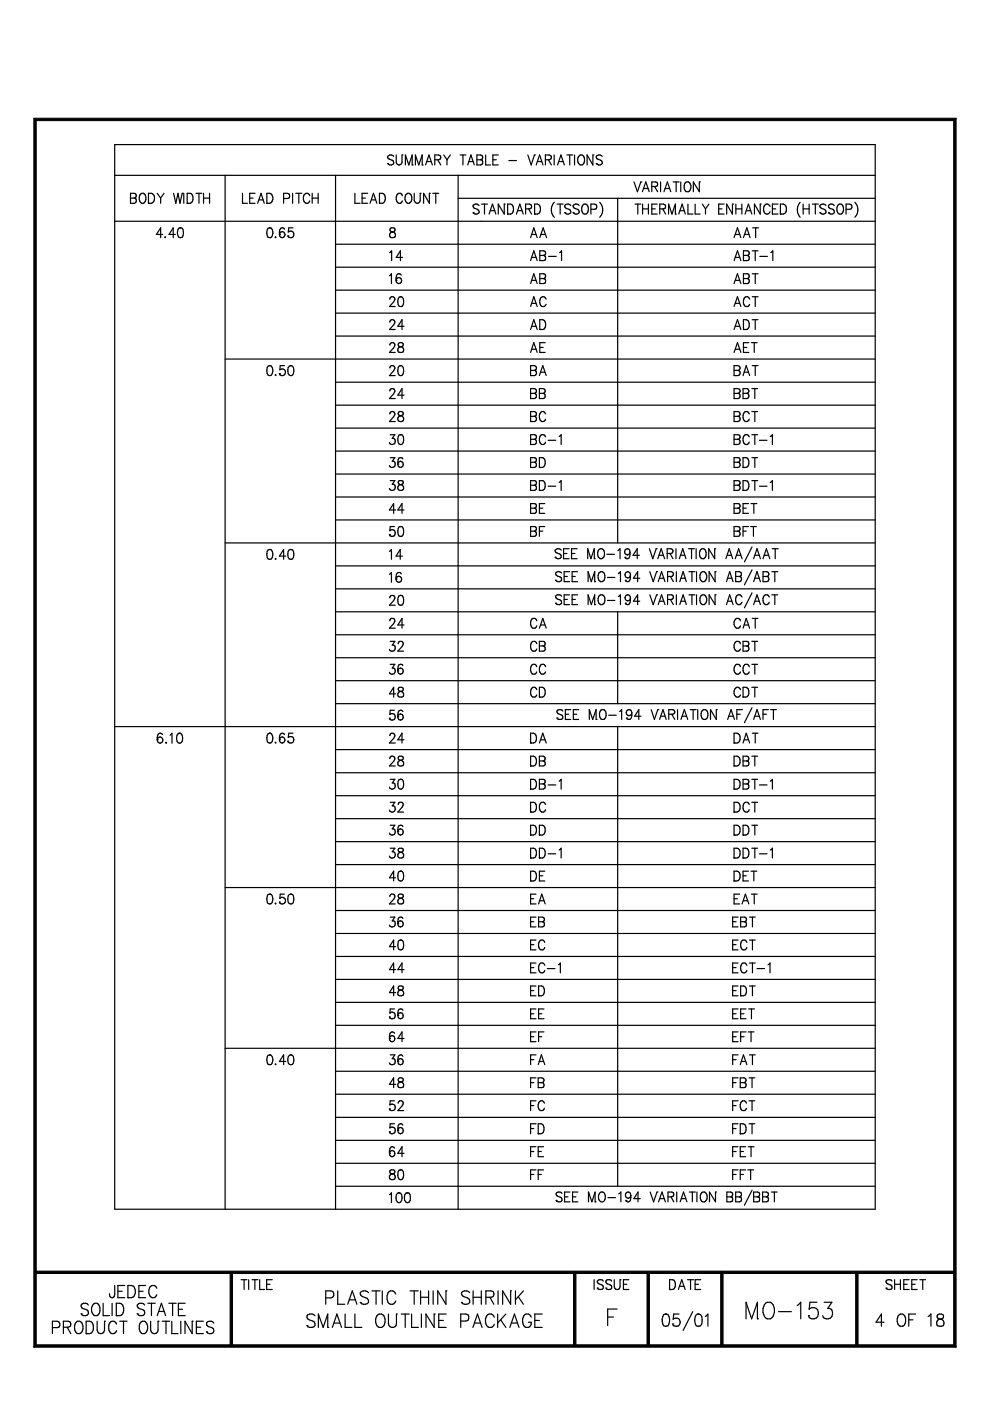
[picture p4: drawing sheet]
<svg xmlns="http://www.w3.org/2000/svg" width="210mm" height="297mm" viewBox="0 0 210 297" stroke-linecap="round" stroke-linejoin="round" font-family="sans-serif">
<g fill="none" stroke="#000" stroke-width=".25">
<path d="M24.3 37.2h161.3M24.3 30.7h161.3v225.7h-161.3zM47.7 37.2v219.2M71.1 37.2v219.2M82.2 34.7h.1M83.5 33.2a.7 .7 0 0 0-.7-.4 .7 .7 0 0 0-.6 .6l.1 .2 .8 .4a.52 .52 0 0 1 .2 .8 .8 .8 0 0 1-1.1-.1M84 32.9v1.5a.61 .61 0 0 0 .6 .6 .61 .61 0 0 0 .6-.6v-1.5M85.2 32.9h.1M86 35v-2.1l.7 2.1 .7-2.1v2.1M87.4 35h.1M88.1 35v-2.1l.7 2.1 .7-2.1v2.1M89.5 35h.1"/>
<path d="M90.2 35l.8-2.1 .7 2.1M90.5 34.3h.9M92.2 33.9l1.1-.2 .2-.2-.1-.4-.4-.2h-.8v2.1M92.8 33.9l.7 1.1M94.1 32.9l.7 1M94.8 33.9v1.1M95.5 32.9l-.7 1M97.1 37.2v219.2M97.6 32.9h1.2M98.1 32.9v2.1M99.2 35l.6-2.1 .8 2.1M99.4 34.3h.9"/>
<path d="M101.1 32.9h.8l.4 .2v.6l-.4 .2 .3 .1 .1 .3a.56 .56 0 0 1-.4 .7h-.8zM101.1 33.9h.8M103 32.9v2.1h1M104.5 33.9h.7M105.6 32.9h-1.1v2.1h1.1M107.9 34h1.6M111.9 32.9l.7 2.1 .7-2.1M113.3 32.9h.1M113.7 35l.7-2.1 .7 2.1M113.9 34.3h.9M115.6 33.9h.8a.51 .51 0 0 0 .4-.8l-.4-.2h-.8v2.1M116.3 33.9l.6 1.1"/>
<path d="M117.5 32.9v2.1M118.2 35l.7-2.1 .8 2.1M118.5 34.3h.9M120.2 32.9h1.2M120.8 32.9v2.1M121.8 32.9v2.1M122.9 33a.7 .7 0 0 1 .7 0 .7 .7 0 0 1 .3 .7v.5a.73 .73 0 0 1-.7 .8 .73 .73 0 0 1-.7-.8 1.18 1.18 0 0 1 .4-1.2zM125.7 32.9h.1M125.7 32.9v2.1l-1.2-2.1v2.1M126.4 34.7h.1M127.7 33.2a.7 .7 0 0 0-.7-.4 .7 .7 0 0 0-.6 .6l.2 .3 .9 .3a.51 .51 0 0 1 .2 .6 .51 .51 0 0 1-.5 .4h-.3l-.5-.3M134.4 38.6l.7 2 .8-2"/>
<path d="M135.9 38.6h.1M136.5 40h.9M138.2 39.5h.8a.49 .49 0 0 0 .4-.4 .49 .49 0 0 0-.4-.5h-.8v2M138.8 39.5l.6 1.1M140.1 38.6v2M141 40h.9M142.7 38.6h1.3M143.4 38.6v2M144.3 38.6v2M145.4 38.7a.98 .98 0 0 1 1.1 .5 .98 .98 0 0 1-.2 1.2 .68 .68 0 0 1-.8 .2 .68 .68 0 0 1-.4-.8v-.8zM148.3 38.6h.1M148.3 38.6v2l-1.3-2v2"/>
<path d="M24.3 46.9h161.3M27.7 41h.8l.3 .2v.6l-.3 .2 .2 .1 .2 .3a.56 .56 0 0 1-.4 .7h-.8zM27.7 42h.8M29.9 41.1l.1-.1a1.09 1.09 0 0 1 .8 1.8l-.4 .3a1.03 1.03 0 0 1-.8-1.6zM31.5 43.1h.1M31.5 41a1.08 1.08 0 0 1 1.3 1 1.08 1.08 0 0 1-1.3 1.1zM33.3 41l.8 1M34.1 42v1.1M34.5 49.7h-1.3l.9-1.4v2.1M34.8 41l-.7 1M35 50.2l-.1 .1h.2M36.8 41l.5 2.1 .4-2.1 .5 2.1 .4-2.1"/>
<path d="M37.2 49.7h-1.4l.9-1.4v2.1M37.9 48.4a.61 .61 0 0 1 .9 .3 2.03 2.03 0 0 1-.2 1.6 .59 .59 0 0 1-.9-.3 1.66 1.66 0 0 1 .2-1.6zM38.2 48.3h.1M38.6 41h.1M39 41v2.1M39.7 43.1h.1M39.7 41a1.12 1.12 0 0 1 1.2 .6 1.12 1.12 0 0 1-.3 1.4l-.9 .1zM41.6 41h1.2M42.2 41v2.1M43.2 42h1.2M43.2 41v2.1M44.4 41v2.1"/>
<path d="M51.4 41v2.1h1.1M52.9 42h.8M54.1 41h-1.2v2.1h1.2M54.6 43.1l.8-2.1 .6 2.1M54.9 42.4h.9M56.6 43.1h.1M56.6 41a1.08 1.08 0 0 1 1.3 1 1.08 1.08 0 0 1-1.3 1.1zM56.8 48.4a.59 .59 0 0 1 .9 .3 1.07 1.07 0 0 1-.6 1.7 .93 .93 0 0 1-.5-1.2zM57.1 48.3h.1M58.4 50.2v.1h.1M59.2 49.7h.1M60.1 42.1h.8a.55 .55 0 0 0 .5-.6 .55 .55 0 0 0-.5-.5h-.8v2.1"/>
<path d="M60.3 48.6a.5 .5 0 0 0-.8-.2l-.2 .3-.1 1M61 50h.1M62 41v2.1M62.1 48.3h-.9l-.1 .9a.69 .69 0 0 1 1 0 .69 .69 0 0 1-.1 1 .69 .69 0 0 1-1-.2M62.7 41h1.3M63.4 41v2.1M65.7 41.5a.69 .69 0 0 0-.8-.5 .69 .69 0 0 0-.6 .8 .97 .97 0 0 0 .9 1.3l.5-.5M66.2 42h1.3M66.2 41v2.1M67.5 41v2.1M71.1 56.6h114.5M71.1 51.8h114.5"/>
<path d="M75.2 41v2.1h1.1M76.8 42h.7M78 41h-1.2v2.1h1.2M78.5 43.1l.7-2.1 .7 2.1M78.8 42.4h.9M80.5 43.1h.1M80.5 41a1.07 1.07 0 0 1 1.2 1 1.07 1.07 0 0 1-1.2 1.1zM82.6 58.5l.4-.5v2.1M82.6 53.6l.4-.4v2.1M82.8 48.4a.47 .47 0 0 0 .2 .7 .73 .73 0 0 1 .7 .4 .73 .73 0 0 1 0 .8 .72 .72 0 0 1-1.1-.3 .77 .77 0 0 1 .9-.9 .47 .47 0 0 0 .2-.7zM84 59.4h.1M85.1 58.3a.55 .55 0 0 0-.8-.2l-.2 .4-.1 .9"/>
<path d="M85.3 41.5a.63 .63 0 0 0-1-.4 1.34 1.34 0 0 0 .2 2 .69 .69 0 0 0 .8-.5M85.4 54.6h-1.4l.9-1.4v2.1M86 41.3a.7 .7 0 0 1 .9-.3 .7 .7 0 0 1 .4 .8 .97 .97 0 0 1-.9 1.3l-.1-.1a1.36 1.36 0 0 1-.3-1.7zM87.8 41v1.5a.64 .64 0 0 0 .7 .6 .64 .64 0 0 0 .6-.6v-1.5M89.1 41h.1M91 41h.1M91 41v2.1l-1.2-2.1v2.1M91.8 41h1.2M92.4 41v2.1M97.1 42h88.5M100.3 45.1h.1M101.6 43.6a.7 .7 0 0 0-.7-.4 .7 .7 0 0 0-.6 .6l.2 .3 .7 .3 .4 .4a.69 .69 0 0 1-.5 .6 .69 .69 0 0 1-.8-.3"/>
<path d="M102.1 43.3h1.3M102.7 43.3v2.1M103.7 45.4l.7-2.1 .7 2.1M103.9 44.7h1M106.9 43.3h.1M106.9 43.3v2.1l-1.3-2.1v2.1M107.6 45.4h.1M107.6 43.3a1.12 1.12 0 0 1 1.3 .6 1.12 1.12 0 0 1-.4 1.4l-.9 .1zM109.5 45.4l.7-2.1 .7 2.1M109.7 44.7h.9M111.4 44.3l1.1-.1 .2-.3-.1-.4-.4-.2h-.8v2.1M112.1 44.3l.6 1.1"/>
<path d="M112.5 50.4l.7-2.1 .7 2.1M112.5 55.3l.7-2.1 .7 2.1M112.8 49.7h.8M112.8 54.6h.8M112.8 59.4h.8M113.3 45.4h.1M113.3 43.3a1.07 1.07 0 0 1 1.3 1 1.07 1.07 0 0 1-1.3 1.1zM114.4 58h.9l.3 .3v.6l-.3 .2h.2l.2 .3-.2 .6-1.1 .1zM114.4 53.2h.9l.2 .1 .2 .3a.46 .46 0 0 1-.4 .6 .56 .56 0 0 1 .4 .5 .56 .56 0 0 1-.4 .6h-.9zM114.4 54.2h.9M114.4 59.1h.9M114.4 50.4l.8-2.1 .7 2.1"/>
<path d="M114.7 49.7h.9M116.3 54.4h1.6M117.5 42.9a2.28 2.28 0 0 0 0 3.2M118.1 43.3h1.3M118.6 53.6l.5-.4v2.1M118.8 43.3v2.1M119.7 45.1h.1M121 43.6a.7 .7 0 0 0-.7-.4 .7 .7 0 0 0-.6 .6l.2 .3 .7 .3a.52 .52 0 0 1 .2 .9 .8 .8 0 0 1-1.1-.2M121.5 45.1h.1M122.8 43.6a.7 .7 0 0 0-.7-.4 .7 .7 0 0 0-.6 .6l.4 .4 .5 .2a.52 .52 0 0 1 .2 .9 .8 .8 0 0 1-1.1-.2M123.5 43.6l.3-.3a1 1 0 0 1 1 .5 1 1 0 0 1-.1 1.1 .63 .63 0 0 1-1 .4l-.4-.7zM125.3 44.4h.8l.2-.1 .2-.3a.56 .56 0 0 0-.4-.7h-.8v2.1"/>
<path d="M127.1 42.9a2.28 2.28 0 0 1 0 3.2M131 42v73.1M134.6 43.3h1.3M135.2 43.3v2.1M136.2 40.6l.7-2 .7 2M136.2 43.3v2.1M136.2 44.3h1.3M137.5 43.3v2.1M138.2 44.3h.7M139.3 43.3h-1.1v2.1h1.1M139.9 44.3l1-.1 .2-.3-.1-.4-.3-.2h-.8v2.1M140.5 44.3l.6 1.1"/>
<path d="M140.8 40.6l.7-2 .7 2M141.8 45.4v-2.1l.7 2.1 .7-2.1v2.1M143.2 45.4h.1M143.9 45.4l.7-2.1 .7 2.1M144.2 44.7h.9M145.9 43.3v2.1h1M147.4 43.3v2.1h1M148.9 43.3l.7 1M149.6 44.3v1.1M150.3 43.3l-.7 1M152.4 44.3h.7M153.5 43.3h-1.1v2.1h1.1"/>
<path d="M155.3 43.3h.1M155.3 43.3v2.1l-1.2-2.1v2.1M155.6 55.3l.8-2.1 .7 2.1M155.6 50.4l.8-2.1 .7 2.1M155.9 49.7h.9M155.9 54.6h.9M155.9 59.4h.9M156 43.3v2.1M156 44.3h1.3M157.3 43.3v2.1M157.6 58h.8l.4 .3v.6l-.4 .2h.3l.2 .3-.2 .6-1.1 .1zM157.6 53.2h.8l.3 .1 .2 .3a.46 .46 0 0 1-.5 .6 .56 .56 0 0 1 .5 .5 .56 .56 0 0 1-.5 .6h-.8z"/>
<path d="M157.6 54.2h.8M157.6 59.1h.8M157.6 50.4l.7-2.1 .7 2.1M157.9 49.7h.9M158 45.4l.7-2.1 .7 2.1M158.3 44.7h.9M159.5 58h1.2M159.5 53.2h1.2M159.6 48.3h1.2M160.1 53.2v2.1M160.1 58v2.1M160.2 48.3v2.1"/>
<path d="M161.1 54.4h1.6M161.2 43.3h.1M161.2 43.3v2.1l-1.2-2.1v2.1M163.3 43.8a.69 .69 0 0 0-.9-.5 .69 .69 0 0 0-.5 .8 .93 .93 0 0 0 .9 1.3l.5-.5M163.4 53.6l.5-.4v2.1M163.8 44.3h.7M165 43.3h-1.2v2.1h1.2M165.5 45.4h.1M165.5 43.3a1.08 1.08 0 0 1 1.3 1 1.08 1.08 0 0 1-1.3 1.1zM169.7 42.9a2.4 2.4 0 0 0 0 3.2M170.3 44.3h1.3M170.3 43.3v2.1"/>
<path d="M171.6 43.3v2.1M172.2 43.3h1.3M172.9 43.3v2.1M173.8 45.1h.1M175.1 43.6a.7 .7 0 0 0-.7-.4 .7 .7 0 0 0-.6 .6l.4 .4 .5 .2a.52 .52 0 0 1 .2 .9 .8 .8 0 0 1-1.1-.2M175.7 45.1h.1M176.9 43.6a.66 .66 0 0 0-.7-.4 .66 .66 0 0 0-.5 .6l.3 .4 .7 .3a.5 .5 0 0 1 0 .8 .74 .74 0 0 1-1-.2M177.6 43.6l.3-.3a1 1 0 0 1 1 .5 1 1 0 0 1-.1 1.1 .63 .63 0 0 1-1 .4l-.4-.7zM179.4 44.4h.8l.2-.1 .2-.3a.56 .56 0 0 0-.4-.7h-.8v2.1M181.3 42.9a2.28 2.28 0 0 1 0 3.2M47.7 76.1h137.9M56.8 77.6l.5-.1a1.28 1.28 0 0 1 0 2.1h-.2a1.19 1.19 0 0 1-.4-1.7z"/>
<path d="M57.1 77.5h.1M58.4 79.4v.2l.1-.1M59.2 79.2h.1M60.3 77.5h-.9l-.1 .9a.69 .69 0 0 1 1.1 0 .69 .69 0 0 1-.2 1 .69 .69 0 0 1-1-.2M61.3 77.6l.4-.1a1.19 1.19 0 0 1 .5 1.7l-.2 .3-.4 .1a1.39 1.39 0 0 1-.3-2zM61.6 77.5h.1M71.1 71.3h114.5M71.1 66.4h114.5M71.1 61.5h114.5M82.7 63.4l.3-.5h.3l.3 .2a.72 .72 0 0 1-.1 .9l-.9 1h1.2M82.7 68.3l.3-.5h.3l.3 .2a.72 .72 0 0 1-.1 .9l-.9 1h1.2M82.7 73.2l.3-.5h.3l.3 .2a.72 .72 0 0 1-.1 .9l-.9 .9h1.2"/>
<path d="M82.7 78l.3-.5h.3l.3 .2a.72 .72 0 0 1-.1 .9l-.9 1h1.2M84.5 72.8a.44 .44 0 0 0 .2 .7 .73 .73 0 0 1 .8 .3 .73 .73 0 0 1-.1 .8l-.6 .1-.4-.1a.75 .75 0 0 1 .1-.8 .75 .75 0 0 1 .7-.3 .44 .44 0 0 0 .2-.7l-.2-.1zM84.6 63l.5-.1a1.48 1.48 0 0 1 .2 2 .59 .59 0 0 1-.9-.3 1.9 1.9 0 0 1 .2-1.6zM84.6 77.6l.5-.1a1.34 1.34 0 0 1 0 2.1h-.2a1.5 1.5 0 0 1-.3-2zM84.9 77.5h.1M84.9 62.9h.1M85.7 69.2h-1.4l.9-1.4v2.1M112.5 77.5h.8l.3 .2v.6l-.3 .2 .3 .1 .1 .3a.56 .56 0 0 1-.4 .7h-.8zM112.5 78.5h.8M112.5 74.7l.7-2 .7 2M112.5 65l.7-2.1 .7 2.1M112.5 69.9l.7-2.1 .7 2.1"/>
<path d="M112.5 60.1l.7-2.1 .7 2.1M112.8 69.2h.8M112.8 74h.8M112.8 64.3h.8M114.4 79.6l.7-2.1 .7 2.1M114.4 69.9h.1M114.4 67.8a1.1 1.1 0 0 1 1.3 .7 1.1 1.1 0 0 1-.6 1.4h-.7zM114.4 73.7h.8M114.6 78.9h.9M115.6 72.7h-1.2v2h1.2M115.8 63.4a.69 .69 0 0 0-.8-.5 .69 .69 0 0 0-.6 .8v.5a.7 .7 0 0 0 .6 .8 .7 .7 0 0 0 .8-.5M155.6 77.5h.8l.4 .2v.6l-.4 .2 .3 .1 .2 .3a.55 .55 0 0 1-.5 .7h-.8z"/>
<path d="M155.6 78.5h.8M155.6 74.7l.8-2 .7 2M155.6 69.9l.8-2.1 .7 2.1M155.6 60.1l.8-2.1 .7 2.1M155.6 65l.8-2.1 .7 2.1M155.9 69.2h.9M155.9 74h.9M155.9 64.3h.9M157.5 79.6l.7-2.1 .7 2.1M157.6 69.9h.1M157.6 67.8a1.09 1.09 0 0 1 1.2 .8 1.09 1.09 0 0 1-.6 1.3h-.6zM157.6 73.7h.7"/>
<path d="M157.8 78.9h.9M158.8 72.7h-1.2v2h1.2M158.9 63.4a.63 .63 0 0 0-.9-.4 1.28 1.28 0 0 0 .1 2l.6-.1 .2-.4M159.3 72.7h1.2M159.5 77.5h1.2M159.5 67.8h1.2M159.5 62.9h1.2M159.9 72.7v2M160.1 62.9v2.1M160.1 67.8v2.1M160.1 77.5v2.1M71.1 95.6h114.5"/>
<path d="M71.1 90.8h114.5M71.1 85.9h114.5M71.1 81h114.5M82.7 82.9l.3-.5h.3l.3 .2a.72 .72 0 0 1-.1 .9l-.9 1h1.2M82.7 87.8l.3-.5h.3l.3 .2a.71 .71 0 0 1-.1 .9l-.9 1h1.2M82.7 92.2h1l-.5 .7a.65 .65 0 0 1 .5 1 .65 .65 0 0 1-1.1-.1M82.7 97h1l-.5 .8a.65 .65 0 0 1 .5 1 .65 .65 0 0 1-1.1-.1M84.3 98.4h.1M84.5 87.4a.44 .44 0 0 0 .2 .7l.6 .2a.61 .61 0 0 1 .3 .6 .61 .61 0 0 1-.4 .5h-.4a.61 .61 0 0 1-.5-.5 .61 .61 0 0 1 .3-.6l.6-.2a.44 .44 0 0 0 .2-.7l-.2-.1zM84.6 92.3a.59 .59 0 0 1 .9 .2 1.49 1.49 0 0 1-.4 1.7h-.2a1.48 1.48 0 0 1-.3-1.9zM84.9 92.2h.1M85.4 97.3a.53 .53 0 0 0-.8-.2l-.2 .3-.1 1"/>
<path d="M85.7 83.8h-1.4l.9-1.4v2.1M112.5 82.4h.8l.3 .2v.6l-.3 .2a.56 .56 0 0 1 .5 .6 .56 .56 0 0 1-.5 .5h-.8zM112.5 87.3h.8a.52 .52 0 0 1 .4 .5 .52 .52 0 0 1-.4 .5 .56 .56 0 0 1 .5 .5 .56 .56 0 0 1-.5 .6h-.8zM112.5 92.2h.8a.49 .49 0 0 1 .4 .5 .49 .49 0 0 1-.4 .4 .56 .56 0 0 1 .5 .6 .56 .56 0 0 1-.5 .5h-.8zM112.5 97h.8a.49 .49 0 0 1 .4 .5 .49 .49 0 0 1-.4 .5 .56 .56 0 0 1 .5 .6 .56 .56 0 0 1-.5 .5h-.8zM112.5 93.1h.8M112.5 98h.8M112.5 88.3h.8M112.5 83.4h.8M114.4 99.1h.1M114.4 82.4h.8l.3 .2v.6l-.3 .2a.56 .56 0 0 1 .4 .6 .56 .56 0 0 1-.4 .5h-.8zM114.4 97a1.1 1.1 0 0 1 1.2 .7 1.1 1.1 0 0 1-.3 1.3l-.9 .1z"/>
<path d="M114.4 83.4h.8M115.7 87.8a.63 .63 0 0 0-1-.4 1.34 1.34 0 0 0 .2 2 .69 .69 0 0 0 .8-.5M115.7 92.6a.67 .67 0 0 0-.8-.4 .67 .67 0 0 0-.5 .7v.5a.67 .67 0 0 0 .5 .8 .67 .67 0 0 0 .8-.5M116.2 93.4h1.6M118.6 92.5l.4-.3v2M155.6 82.4h.8l.4 .2v.6l-.4 .2a.55 .55 0 0 1 .5 .6 .55 .55 0 0 1-.5 .5h-.8zM155.6 87.3h.8l.4 .2 .1 .4-.2 .3-.3 .1a.55 .55 0 0 1 .5 .5 .55 .55 0 0 1-.5 .6h-.8zM155.6 92.2h.8l.4 .1 .1 .5-.2 .3h-.3a.55 .55 0 0 1 .5 .6 .55 .55 0 0 1-.5 .5h-.8zM155.6 97h.8l.4 .2 .1 .4-.2 .3-.3 .1a.55 .55 0 0 1 .5 .6 .55 .55 0 0 1-.5 .5h-.8zM155.6 93.1h.8M155.6 98h.8M155.6 88.3h.8"/>
<path d="M155.6 83.4h.8M157.5 99.1h.1M157.5 82.4h.8l.4 .2v.6l-.4 .2a.56 .56 0 0 1 .5 .6 .56 .56 0 0 1-.5 .5h-.8zM157.5 97a1.1 1.1 0 0 1 1.3 .7 1.1 1.1 0 0 1-.4 1.3l-.9 .1zM157.5 83.4h.8M158.9 87.8a.63 .63 0 0 0-1-.4 1.34 1.34 0 0 0 .2 2 .69 .69 0 0 0 .8-.5M158.9 92.6a.67 .67 0 0 0-.8-.4 .67 .67 0 0 0-.6 .7v.5a.67 .67 0 0 0 .6 .8 .67 .67 0 0 0 .8-.5M159.4 97h1.2M159.4 82.4h1.2M159.4 87.3h1.2M159.4 92.2h1.2M160 82.4v2.1"/>
<path d="M160 87.3v2.1M160 92.2v2M160 97v2.1M161 93.4h1.6M163.3 92.5l.5-.3v2M47.7 115.1h137.9M56.8 116.6a.59 .59 0 0 1 .9 .3 1.07 1.07 0 0 1-.6 1.7 .93 .93 0 0 1-.5-1.2zM57.1 116.5h.1M58.4 118.4v.1h.1M60.6 117.9h-1.4l.9-1.4v2.1M61.3 116.6a.61 .61 0 0 1 .9 .3 2.03 2.03 0 0 1-.2 1.6 .64 .64 0 0 1-.9-.3 1.84 1.84 0 0 1 .2-1.6zM61.6 116.5h.1"/>
<path d="M71.1 120h114.5M71.1 110.2h114.5M71.1 105.4h114.5M71.1 100.5h114.5M82.6 113.3h.1M82.6 116.9l.4-.4v2.1M82.7 101.9h1l-.5 .8a.65 .65 0 0 1 .5 1 .65 .65 0 0 1-1.1-.1M83.6 111.6h-.9v.9a.67 .67 0 0 1 .9 0 .67 .67 0 0 1-.1 1 .67 .67 0 0 1-.9-.2M83.9 108.1h-1.3l.9-1.3v2M84.5 102a.44 .44 0 0 0 .2 .7l.6 .2a.61 .61 0 0 1 .3 .6 .61 .61 0 0 1-.4 .5h-.4a.61 .61 0 0 1-.5-.5 .61 .61 0 0 1 .3-.6l.6-.2a.44 .44 0 0 0 .2-.7zM84.6 111.7a.59 .59 0 0 1 .9 .3 2.03 2.03 0 0 1-.2 1.6 .59 .59 0 0 1-.9-.3 2.03 2.03 0 0 1 .2-1.6zM84.9 111.6h.1"/>
<path d="M85.3 117.9h-1.3l.9-1.4v2.1M85.7 108.1h-1.4l.9-1.3v2M112.5 101.9h.8a.49 .49 0 0 1 .4 .5 .49 .49 0 0 1-.4 .5 .56 .56 0 0 1 .5 .5 .56 .56 0 0 1-.5 .6h-.8zM112.5 106.8h.8a.49 .49 0 0 1 .4 .5 .49 .49 0 0 1-.4 .4l.3 .1 .1 .3-.1 .7h-1.1zM112.5 111.6h.8a.49 .49 0 0 1 .4 .5 .49 .49 0 0 1-.4 .5 .56 .56 0 0 1 .4 .6 .56 .56 0 0 1-.4 .5h-.8zM112.5 102.9h.8M112.5 107.7h.8M112.5 112.6h.8M114.4 104h.1M114.4 101.9a1.1 1.1 0 0 1 1.2 .6 1.1 1.1 0 0 1-.3 1.4l-.9 .1zM114.4 107.7h.7M114.4 112.6h.7"/>
<path d="M115.5 106.8h-1.1v2h1.1M115.5 111.6h-1.1v2.1M116.2 103.1h1.6M117.7 118.2h.1M118.6 102.3l.4-.4v2.1M119 116.6a.7 .7 0 0 0-.7-.3 .7 .7 0 0 0-.6 .5l.2 .3 .7 .3a.58 .58 0 0 1 .4 .8 .8 .8 0 0 1-1.3 0M119.5 117.4h.7M120.7 116.3h-1.2v2.2h1.2M121.2 117.4h.7M122.4 116.3h-1.2v2.2h1.2M124.6 118.5v-2.2l.7 2.2 .7-2.2v2.2M126 118.5h.1"/>
<path d="M126.9 116.6a.7 .7 0 0 1 .8-.2 .7 .7 0 0 1 .5 .7 .93 .93 0 0 1-.9 1.4l-.2-.2a1.36 1.36 0 0 1-.2-1.7zM128.7 117.5h1.6M131 116.8l.5-.5v2.2M132.5 118.2h.1M133.6 117.1a1.01 1.01 0 0 1-.7 1.4l-.4-.3M135.6 117.7h-1.4l.9-1.4v2.2M137.7 116.3l.7 2.2 .7-2.2M139.1 116.3h.1M139.5 118.5l.7-2.2 .7 2.2M139.8 117.7h.9M141.5 117.4l1-.2 .2-.3-.1-.3-.3-.3h-.8v2.2M142 117.4l.7 1.1"/>
<path d="M143.3 116.3v2.2M144 118.5l.8-2.2 .6 2.2M144.3 117.7h.9M146 116.3h1.3M146.6 116.3v2.2M147.6 116.3v2.2M148.5 116.6l.3-.3a1 1 0 0 1 .9 .6 1 1 0 0 1-.1 1 .63 .63 0 0 1-.9 .4l-.4-.6zM151.5 116.3h.1M151.5 116.3v2.2l-1.2-2.2v2.2M153.9 118.5l.7-2.2 .7 2.2M154.2 117.7h.9M155.6 101.9h.8l.4 .2 .1 .4-.2 .3-.3 .1a.55 .55 0 0 1 .5 .5 .55 .55 0 0 1-.5 .6h-.8z"/>
<path d="M155.6 106.8h.8l.4 .1 .1 .5-.2 .3h-.3l.3 .1 .2 .3-.2 .7h-1.1zM155.6 111.6h.8l.4 .2 .1 .4-.2 .3-.3 .1a.56 .56 0 0 1 .5 .6 .56 .56 0 0 1-.5 .5h-.8zM155.6 102.9h.8M155.6 107.7h.8M155.6 112.6h.8M155.9 118.5l.7-2.2 .7 2.2M156.1 117.7h.9M157.5 104h.1M157.5 101.9a1.1 1.1 0 0 1 1.3 .6 1.1 1.1 0 0 1-.4 1.4l-.9 .1zM157.5 107.7h.7M157.5 112.6h.7M158.7 106.8h-1.2v2h1.2"/>
<path d="M158.7 111.6h-1.2v2.1M159.2 111.6h1.2M159.2 106.8h1.3M159.4 101.9h1.2M159.4 116l-1.6 3.1M159.7 111.6v2.1M159.8 118.5l.7-2.2 .7 2.2M159.8 106.8v2M160 101.9v2.1M160.1 117.7h.9M161 103.1h1.6M161.8 118.5l.7-2.2 .7 2.2"/>
<path d="M162 117.7h.9M163.3 102.3l.5-.4v2.1M163.7 116.3h1.3M164.4 116.3v2.2M71.1 139.5h114.5M71.1 134.6h114.5M71.1 129.7h114.5M71.1 124.8h114.5M82.6 121.8l.4-.4v2.1M82.7 126.8l.1-.5a.58 .58 0 0 1 .9 .3l-.2 .7-.9 1h1.2M82.7 131.6l.1-.4a.58 .58 0 0 1 .9 .3l-.2 .7-.9 1h1.2M82.7 136h1l-.5 .8a.64 .64 0 0 1 .5 1 .64 .64 0 0 1-1.1-.1"/>
<path d="M84 122.8h.1M84.4 136.5l.4-.5h.4l.2 .2a.72 .72 0 0 1-.2 .9l-.9 1h1.3M84.6 126.3a.59 .59 0 0 1 .9 .3 2.03 2.03 0 0 1-.2 1.6 .59 .59 0 0 1-.9-.3 2.03 2.03 0 0 1 .2-1.6zM84.9 126.2h.1M85.1 121.7a.55 .55 0 0 0-.8-.2l-.2 .3-.1 1M85.7 132.5h-1.4l.9-1.4v2.1M113.8 131.6a.67 .67 0 0 0-.8-.5 .67 .67 0 0 0-.5 .8v.5a.67 .67 0 0 0 .5 .8 .67 .67 0 0 0 .8-.5M113.8 136.5a.67 .67 0 0 0-.8-.5 .67 .67 0 0 0-.5 .8v.5a.68 .68 0 0 0 .5 .8 .68 .68 0 0 0 .8-.5M114.4 136h.8l.2 .1 .2 .3a.46 .46 0 0 1-.4 .6 .56 .56 0 0 1 .4 .5 .56 .56 0 0 1-.4 .6h-.8zM114.4 137h.8M114.4 133.2l.7-2.1 .7 2.1M114.6 132.5h.9"/>
<path d="M117.8 127.9h.1M117.8 123h.1M119.1 126.4a.71 .71 0 0 0-.7-.3 .71 .71 0 0 0-.6 .5l.4 .4 .7 .3a.5 .5 0 0 1 0 .8 .8 .8 0 0 1-1.1-.2M119.1 121.5a.7 .7 0 0 0-.7-.3 .7 .7 0 0 0-.6 .5l.4 .4 .7 .3a.5 .5 0 0 1 0 .8 .8 .8 0 0 1-1.1-.2M119.6 127.1h.7M119.6 122.2h.7M120.8 126.1h-1.2v2.1h1.2M120.8 121.2h-1.2v2.1h1.2M121.3 127.1h.7M121.3 122.2h.7M122.4 126.1h-1.1v2.1h1.1M122.4 121.2h-1.1v2.1h1.1"/>
<path d="M124.7 123.3v-2.1l.7 2.1 .7-2.1v2.1M124.7 128.2v-2.1l.7 2.1 .7-2.1v2.1M126.1 128.2h.1M126.1 123.3h.1M127 126.4a.7 .7 0 0 1 .8-.3 .7 .7 0 0 1 .4 .8 .93 .93 0 0 1-.8 1.3l-.2-.1a1.32 1.32 0 0 1-.2-1.7zM127 121.5a.7 .7 0 0 1 .8-.3 .7 .7 0 0 1 .4 .8 .93 .93 0 0 1-.8 1.3l-.2-.1a1.36 1.36 0 0 1-.2-1.7zM128.8 127.3h1.6M128.8 122.4h1.6M131 129.7v19.5M131.1 126.5l.5-.4v2.1M131.1 121.6l.5-.4v2.1M132.6 127.9h.1"/>
<path d="M132.6 123h.1M133.7 126.8a1.02 1.02 0 0 1-.7 1.4l-.4-.3M133.7 121.9a1.02 1.02 0 0 1-.7 1.4l-.4-.3M135.7 127.5h-1.4l.9-1.4v2.1M135.7 122.6h-1.4l.9-1.4v2.1M137.8 126.1l.7 2.1 .7-2.1M137.8 121.2l.7 2.1 .7-2.1M139.2 126.1h.1M139.2 121.2h.1M139.6 128.2l.7-2.1 .7 2.1M139.6 123.3l.7-2.1 .7 2.1M139.8 127.5h.9"/>
<path d="M139.8 122.6h.9M141.5 127.1h.8l.3-.1 .2-.3a.46 .46 0 0 0-.5-.6h-.8v2.1M141.5 122.2l1.1-.1 .2-.3-.1-.4-.4-.2h-.8v2.1M142.1 127.1l.7 1.1M142.1 122.2l.7 1.1M143.4 121.2v2.1M143.4 126.1v2.1M144.1 128.2l.7-2.1 .7 2.1M144.1 123.3l.7-2.1 .7 2.1M144.4 127.5h.9M144.4 122.6h.9M146.1 126.1h1.2"/>
<path d="M146.1 121.2h1.2M146.7 121.2v2.1M146.7 126.1v2.1M147.7 121.2v2.1M147.7 126.1v2.1M148.6 121.5a.61 .61 0 0 1 .6-.3 .61 .61 0 0 1 .5 .5 1.07 1.07 0 0 1-.8 1.6l-.3-.3-.2-.5zM148.7 126.2a.98 .98 0 0 1 1.2 .5 .98 .98 0 0 1-.3 1.2l-.1 .2a.7 .7 0 0 1-.8 0 .7 .7 0 0 1-.3-.7l.1-.8zM151.6 126.1h.1M151.6 121.2h.1M151.6 121.2v2.1l-1.3-2.1v2.1M151.6 126.1v2.1l-1.3-2.1v2.1M154 128.2l.7-2.1 .7 2.1"/>
<path d="M154 123.3l.7-2.1 .7 2.1M154.3 127.5h.9M154.3 122.6h.9M156 121.2h.8l.3 .2v.6l-.3 .2a.56 .56 0 0 1 .4 .6 .56 .56 0 0 1-.4 .5h-.8zM156 122.2h.8M157 131.6a.69 .69 0 0 0-.8-.5 .69 .69 0 0 0-.6 .8v.5a.69 .69 0 0 0 .6 .8 .69 .69 0 0 0 .8-.5M157 136.5a.69 .69 0 0 0-.8-.5 .69 .69 0 0 0-.6 .8 .9 .9 0 0 0 .2 .9 .9 .9 0 0 0 .9 .3l.3-.4M157.3 126.6a.7 .7 0 0 0-.8-.5 .7 .7 0 0 0-.5 .8v.5a.69 .69 0 0 0 .5 .8 .69 .69 0 0 0 .8-.5M157.5 136h.8l.3 .1 .2 .3a.46 .46 0 0 1-.5 .6 .56 .56 0 0 1 .5 .5 .56 .56 0 0 1-.5 .6h-.8zM157.5 137h.8M157.5 133.2l.7-2.1 .7 2.1M157.8 132.5h.9"/>
<path d="M159.4 136h1.2M159.4 125.7l-1.6 3.2M159.4 120.8l-1.6 3.2M159.5 131.1h1.2M159.8 128.2l.7-2.1 .7 2.1M159.8 123.3l.7-2.1 .7 2.1M160 136v2.1M160.1 127.5h.9M160.1 122.6h.9M160.1 131.1v2.1M161.8 121.2h.8l.3 .2v.6l-.3 .2a.56 .56 0 0 1 .4 .6 .56 .56 0 0 1-.4 .5h-.8zM161.8 122.2h.8"/>
<path d="M163.1 126.6a.67 .67 0 0 0-.8-.5 .67 .67 0 0 0-.5 .8v.5a.67 .67 0 0 0 .5 .8 .67 .67 0 0 0 .8-.5M163.6 126.1h1.3M163.6 121.2h1.3M164.3 121.2v2.1M164.3 126.1v2.1M24.3 154.1h161.3M33.3 156.9h.1M34.4 155.8v-.2l-.5-.1a1.11 1.11 0 0 0-.6 1.4M35.2 157.4h-.1l.1 .2 .1-.2M36 155.9l.5-.4v2.1M37.7 155.6l.5-.1a1.28 1.28 0 0 1 0 2.1h-.2a1.38 1.38 0 0 1-.3-2zM38 155.5h.1"/>
<path d="M56.8 155.6l.5-.1a1.24 1.24 0 0 1 0 2h-.2a.93 .93 0 0 1-.5-1.2zM57.1 155.5h.1M58.4 157.4h.1M59.2 156.9h.1M60.3 155.8l-.5-.3a1.11 1.11 0 0 0-.6 1.4M61 157.1h.1M62.1 155.5h-.9l-.1 .8a.69 .69 0 0 1 1 0 .69 .69 0 0 1-.1 1.1 .69 .69 0 0 1-1-.3M71.1 158.9h114.5M71.1 149.2h114.5M71.1 144.3h114.5M82.6 152.3h.1M82.7 156l.3-.5h.3l.3 .2a.72 .72 0 0 1-.1 .9l-.9 .9h1.2"/>
<path d="M82.7 140.9h1l-.5 .8a.64 .64 0 0 1 .5 1 .64 .64 0 0 1-1.1-.2M83.6 150.6h-.9v.9a.67 .67 0 0 1 .9 0 .67 .67 0 0 1-.1 1 .67 .67 0 0 1-.9-.2M83.9 147.1h-1.3l.9-1.4v2.1M84.3 152h.1M84.3 142.2h.1M84.5 145.8a.44 .44 0 0 0 .2 .7 .73 .73 0 0 1 .8 .4 .73 .73 0 0 1-.1 .8l-.6 .1-.4-.2a.75 .75 0 0 1 .1-.8 .75 .75 0 0 1 .7-.3 .44 .44 0 0 0 .2-.7l-.2-.1zM85.4 141.1a.53 .53 0 0 0-.8-.2l-.2 .3-.1 1M85.4 150.9a.49 .49 0 0 0-.8-.2l-.2 .3-.1 1M85.7 156.9h-1.4l.9-1.4v2M112.5 157.5h.1M112.5 155.5a1.09 1.09 0 0 1 1.2 .7 1.09 1.09 0 0 1-.6 1.3h-.6zM113.8 141.4a.67 .67 0 0 0-.8-.5 .67 .67 0 0 0-.5 .8v.5a.67 .67 0 0 0 .5 .7 .67 .67 0 0 0 .8-.4"/>
<path d="M113.8 146.2a.63 .63 0 0 0-1-.4 1.28 1.28 0 0 0 .2 2l.6-.1 .2-.4M114.4 147.8h.1M114.4 145.7a1.1 1.1 0 0 1 1.2 .8 1.1 1.1 0 0 1-.6 1.3h-.6zM114.4 157.5l.7-2 .7 2M114.6 156.9h.9M115.7 141.4a.67 .67 0 0 0-.8-.5 .67 .67 0 0 0-.5 .8v.5a.67 .67 0 0 0 .5 .7 .67 .67 0 0 0 .8-.4M118.1 152.2h.1M119.3 150.8a.67 .67 0 0 0-.7-.4 .67 .67 0 0 0-.5 .5l.2 .4 .7 .3a.5 .5 0 0 1 .3 .5 .5 .5 0 0 1-.4 .4l-.6-.1-.2-.2M119.9 151.4h.7M121 150.5h-1.1v2h1.1M121.6 151.4h.7M122.7 150.5h-1.1v2h1.1"/>
<path d="M124.9 152.5v-2l.8 2 .7-2v2M126.4 152.5h.1M127.4 150.5h.2a1.1 1.1 0 0 1 1 .8 1.1 1.1 0 0 1-.4 1.1l-.6 .1a1.34 1.34 0 0 1-.2-2zM129.1 151.6h1.6M131 154.1v97.4M131.4 150.8l.4-.3v2M132.9 152.2h.1M134 151.1a.97 .97 0 0 1-.8 1.4l-.3-.3M135.9 151.9h-1.3l.8-1.4v2M138.1 150.5l.6 2 .8-2M139.5 150.5h.1M139.8 152.5l.8-2 .6 2"/>
<path d="M140.1 151.9h.9M141.8 151.4h.8a.49 .49 0 0 0 .5-.5 .49 .49 0 0 0-.5-.4h-.8v2M142.4 151.4l.7 1.1M143.7 150.5v2M144.4 152.5l.7-2 .7 2M144.6 151.9h.9M146.3 150.5h1.3M147 150.5v2M147.9 150.5v2M148.8 150.8a.7 .7 0 0 1 .9-.3 .7 .7 0 0 1 .4 .8v.4a.73 .73 0 0 1-.7 .9 .73 .73 0 0 1-.7-.9zM151.9 150.5h.1M151.9 150.5v2l-1.3-2v2"/>
<path d="M154.3 152.5l.7-2 .7 2M154.5 151.9h.9M155.6 157.5h.1M155.6 155.5a1.06 1.06 0 0 1 1.3 1 1.06 1.06 0 0 1-1.3 1zM156.2 151.4h.8M157 141.4a.69 .69 0 0 0-.8-.5 .69 .69 0 0 0-.6 .8 .9 .9 0 0 0 .2 .9 .9 .9 0 0 0 .9 .2l.3-.3M157 146.2a.69 .69 0 0 0-.8-.5 .69 .69 0 0 0-.6 .8 .9 .9 0 0 0 .2 1 .9 .9 0 0 0 .9 .2l.3-.4M157.4 150.5h-1.2v2M157.5 147.8h.1M157.5 145.7a1.09 1.09 0 0 1 1.3 .8 1.09 1.09 0 0 1-.7 1.3h-.6zM157.5 157.5l.7-2 .7 2M157.8 156.9h.9"/>
<path d="M158.9 141.4a.67 .67 0 0 0-.8-.5 .67 .67 0 0 0-.6 .8v.5a.67 .67 0 0 0 .6 .7 .67 .67 0 0 0 .8-.4M159.4 145.7h1.2M159.4 140.9h1.2M159.4 150l-1.6 3.2M159.5 155.5h1.2M159.8 152.5l.7-2 .7 2M160 140.9v2M160 145.7v2.1M160.1 151.9h.9M160.1 155.5v2M161.8 151.4h.7M162.9 150.5h-1.1v2"/>
<path d="M163.4 150.5h1.2M164 150.5v2M71.1 173.6h114.5M71.1 168.7h114.5M71.1 163.8h114.5M71.1 178.4h114.5M82.7 160.8l.3-.5h.3l.3 .2a.72 .72 0 0 1-.1 .9l-.9 1h1.2M82.7 165.2h1l-.5 .8a.65 .65 0 0 1 .5 1 .65 .65 0 0 1-1.1-.1M82.7 170.1h1l-.5 .8a.65 .65 0 0 1 .5 1 .65 .65 0 0 1-1.1-.1M82.7 175h1l-.5 .7a.65 .65 0 0 1 .5 1 .65 .65 0 0 1-1.1-.1M82.7 179.8h1l-.5 .8a.65 .65 0 0 1 .5 1 .65 .65 0 0 1-1.1-.1M84.3 176.3h.1"/>
<path d="M84.4 170.6l.4-.5 .6 .2a.71 .71 0 0 1-.2 .9l-.9 1h1.3M84.5 160.5a.44 .44 0 0 0 .2 .6 .73 .73 0 0 1 .8 .4 .73 .73 0 0 1-.1 .8l-.6 .1-.4-.2a.75 .75 0 0 1 .1-.8 .75 .75 0 0 1 .7-.3 .44 .44 0 0 0 .2-.6l-.2-.2zM84.5 179.9a.44 .44 0 0 0 .2 .7l.6 .2a.61 .61 0 0 1 .3 .6 .61 .61 0 0 1-.4 .5h-.4a.61 .61 0 0 1-.5-.5 .61 .61 0 0 1 .3-.6l.6-.2a.44 .44 0 0 0 .2-.7zM84.6 165.3a.59 .59 0 0 1 .9 .3 1.49 1.49 0 0 1-.4 1.7h-.2a1.48 1.48 0 0 1-.3-2zM84.9 165.2h.1M85.4 175.3a.53 .53 0 0 0-.8-.2l-.2 .3-.1 .9M112.5 167.3h.1M112.5 177h.1M112.5 172.2h.1M112.5 162.4h.1M112.5 170.1a1.1 1.1 0 0 1 1.2 .6 1.1 1.1 0 0 1-.3 1.3l-.9 .2zM112.5 175a1.1 1.1 0 0 1 1.2 .6 1.1 1.1 0 0 1-.3 1.3l-.9 .1z"/>
<path d="M112.5 165.2a1.1 1.1 0 0 1 1.2 .7 1.1 1.1 0 0 1-.3 1.3l-.9 .1zM112.5 160.3a1.09 1.09 0 0 1 1.2 .8 1.09 1.09 0 0 1-.6 1.3h-.6zM112.5 179.8a1.12 1.12 0 0 1 1.2 .7 1.12 1.12 0 0 1-.3 1.3l-.9 .1zM114.4 177h.1M114.4 175a1.1 1.1 0 0 1 1.2 .6 1.1 1.1 0 0 1-.3 1.3l-.9 .1zM114.4 165.2h.8a.49 .49 0 0 1 .4 .5 .49 .49 0 0 1-.4 .5 .56 .56 0 0 1 .4 .6 .56 .56 0 0 1-.4 .5h-.8zM114.4 160.3h.8l.3 .2v.6l-.3 .2 .2 .1 .2 .3-.2 .6-1 .1zM114.4 179.8a1.12 1.12 0 0 1 1.2 .7 1.12 1.12 0 0 1-.3 1.3l-.9 .1zM114.4 166.2h.8M114.4 161.3h.8M115.7 170.6a.67 .67 0 0 0-.8-.5 .67 .67 0 0 0-.5 .8v.5a.67 .67 0 0 0 .5 .8 .67 .67 0 0 0 .8-.5M116.2 166.4h1.6"/>
<path d="M118.6 165.6l.4-.4v2.1M155.6 167.3h.1M155.6 177h.1M155.6 172.2h.1M155.6 162.4h.1M155.6 170.1a1.06 1.06 0 0 1 1.3 1 1.06 1.06 0 0 1-1.3 1.1zM155.6 175a1.06 1.06 0 0 1 1.3 1 1.06 1.06 0 0 1-1.3 1zM155.6 165.2a1.06 1.06 0 0 1 1.3 1.1 1.06 1.06 0 0 1-1.3 1zM155.6 160.3a1.06 1.06 0 0 1 1.3 1.1 1.06 1.06 0 0 1-1.3 1zM155.6 179.8a1.06 1.06 0 0 1 1.3 1.1 1.06 1.06 0 0 1-1.3 1zM157.5 177h.1M157.5 175a1.1 1.1 0 0 1 1.3 .6 1.1 1.1 0 0 1-.4 1.3l-.9 .1z"/>
<path d="M157.5 165.2h.8a.49 .49 0 0 1 .5 .5 .49 .49 0 0 1-.5 .5 .56 .56 0 0 1 .5 .6 .56 .56 0 0 1-.5 .5h-.8zM157.5 160.3h.8l.4 .2v.6l-.4 .2 .3 .1 .2 .3-.2 .6-1.1 .1zM157.5 179.8a1.12 1.12 0 0 1 1.3 .7 1.12 1.12 0 0 1-.4 1.3l-.9 .1zM157.5 166.2h.8M157.5 161.3h.8M158.9 170.6a.67 .67 0 0 0-.8-.5 .67 .67 0 0 0-.6 .8v.5a.67 .67 0 0 0 .6 .8 .67 .67 0 0 0 .8-.5M159.4 170.1h1.2M159.4 175h1.2M159.4 165.2h1.2M159.4 179.8h1.2M159.4 160.3h1.2M160 160.3v2.1"/>
<path d="M160 165.2v2.1M160 170.1v2.1M160 175v2M160 179.8v2.1M161 166.4h1.6M163.3 165.6l.5-.4v2.1M47.7 188.2h137.9M56.8 189.7a.59 .59 0 0 1 .9 .3 1.07 1.07 0 0 1-.6 1.7 .93 .93 0 0 1-.5-1.2zM57.1 189.6h.1M58.4 191.4v.2h.1M59.2 191.3h.1M60.3 189.6h-.9l-.1 .9a.69 .69 0 0 1 1.1 0 .69 .69 0 0 1-.2 1 .69 .69 0 0 1-1-.2"/>
<path d="M61.3 189.7a.61 .61 0 0 1 .9 .3 2.03 2.03 0 0 1-.2 1.6 .64 .64 0 0 1-.9-.3 1.84 1.84 0 0 1 .2-1.6zM61.6 189.6h.1M71.1 197.9h114.5M71.1 193h114.5M71.1 183.3h114.5M82.7 190.1l.1-.4a.58 .58 0 0 1 .9 .3l-.2 .7-.9 1h1.2M82.7 194.4h1l-.5 .8a.64 .64 0 0 1 .5 1 .64 .64 0 0 1-1.1-.1M83.9 186.1h-1.3l.9-1.4v2.1M84.3 195.8h.1M84.5 189.7a.47 .47 0 0 0 .2 .7 .73 .73 0 0 1 .8 .3 .73 .73 0 0 1-.1 .9 .72 .72 0 0 1-1.1-.3 .77 .77 0 0 1 .9-.9 .47 .47 0 0 0 .2-.7zM84.6 184.8a.59 .59 0 0 1 .9 .3 2.03 2.03 0 0 1-.2 1.6 .59 .59 0 0 1-.9-.3 2.03 2.03 0 0 1 .2-1.6zM84.6 199.4a.59 .59 0 0 1 .9 .3 2.03 2.03 0 0 1-.2 1.6 .59 .59 0 0 1-.9-.3 2.03 2.03 0 0 1 .2-1.6z"/>
<path d="M84.9 184.7h.1M84.9 199.3h.1M85.4 194.7a.53 .53 0 0 0-.8-.2l-.2 .3-.1 1M112.5 186.8h.1M112.5 181.9h.1M112.5 184.7a1.12 1.12 0 0 1 1.2 .6 1.12 1.12 0 0 1-.3 1.4l-.9 .1zM112.5 190.5h.7M112.5 195.4h.7M113.6 189.6h-1.1v2.1h1.1M113.6 199.3h-1.1v2.1h1.1M113.6 194.4h-1.1v2.1h1.1M114.2 194.4h.8l.3 .1 .1 .3a.46 .46 0 0 1-.4 .6 .56 .56 0 0 1 .4 .6 .56 .56 0 0 1-.4 .5h-.8z"/>
<path d="M114.2 191.7l.7-2.1 .7 2.1M114.2 195.4h.8M114.4 181.9h.1M114.4 185.7h.7M114.4 191h.9M115.5 184.7h-1.1v2.1h1.1M115.5 199.8a.67 .67 0 0 0-.8-.5 .67 .67 0 0 0-.5 .8v.5a.67 .67 0 0 0 .5 .8 .67 .67 0 0 0 .8-.5M116.2 181h1.6M118.6 180.2l.4-.4v2.1M155.3 195.4h.8M155.6 186.8h.1M155.6 181.9h.1"/>
<path d="M155.6 184.7a1.06 1.06 0 0 1 1.3 1 1.06 1.06 0 0 1-1.3 1.1zM155.6 190.5h.8M156.5 199.3h-1.2v2.1h1.2M156.5 194.4h-1.2v2.1h1.2M156.8 189.6h-1.2v2.1h1.2M157 194.4h.8l.3 .1 .2 .3a.46 .46 0 0 1-.5 .6 .56 .56 0 0 1 .5 .6 .56 .56 0 0 1-.5 .5h-.8zM157 195.4h.8M157.3 191.7l.8-2.1 .7 2.1M157.5 181.9h.1M157.5 185.7h.7M157.6 191h.9M158.3 199.8a.67 .67 0 0 0-.8-.5 .67 .67 0 0 0-.5 .8v.5a.67 .67 0 0 0 .5 .8 .67 .67 0 0 0 .8-.5"/>
<path d="M158.7 184.7h-1.2v2.1h1.2M158.9 199.3h1.2M158.9 194.4h1.2M159.2 184.7h1.3M159.3 189.6h1.2M159.5 194.4v2.1M159.5 199.3v2.1M159.8 184.7v2.1M159.9 189.6v2.1M161 181h1.6M163.3 180.2l.5-.4v2.1M71.1 217.4h114.5"/>
<path d="M71.1 212.5h114.5M71.1 207.7h114.5M71.1 202.8h114.5M82.6 215.6h.1M83.6 213.9h-.9v.9a.67 .67 0 0 1 .9 0 .67 .67 0 0 1-.1 1 .67 .67 0 0 1-.9-.2M83.6 219.1l-.1-.2-.4-.1a1.16 1.16 0 0 0-.5 1.4M83.9 200.7h-1.3l.9-1.4v2.1M83.9 205.6h-1.3l.9-1.4v2.1M83.9 210.4h-1.3l.9-1.4v2.1M84.3 215.3h.1M84.5 209.1a.47 .47 0 0 0 .2 .8 .73 .73 0 0 1 .8 .3 .73 .73 0 0 1-.1 .8l-.6 .1-.4-.1a.75 .75 0 0 1 .1-.9 .75 .75 0 0 1 .7-.2 .47 .47 0 0 0 .2-.8zM85.4 214.2a.53 .53 0 0 0-.8-.2l-.2 .3-.1 1"/>
<path d="M85.7 205.6h-1.4l.9-1.4v2.1M112.5 205.2h.7M112.5 219.8h.7M112.5 214.9h.7M112.5 210h.7M112.5 200.3h.7M113.6 218.8h-1.1v2.1h1.1M113.6 209h-1.1v2.1h1.1M113.6 213.9h-1.1v2.1h1.1M113.6 204.2h-1.1v2.1h1.1M114.2 211.1h.1M114.2 209h.6a1.15 1.15 0 0 1 .6 1.1 1.15 1.15 0 0 1-.6 1h-.6z"/>
<path d="M114.2 219.8h.7M114.2 214.9h.7M115.3 218.8h-1.1v2.1M115.3 213.9h-1.1v2.1h1.1M115.5 204.7a.67 .67 0 0 0-.8-.5 .67 .67 0 0 0-.5 .8v.5a.67 .67 0 0 0 .5 .8 .67 .67 0 0 0 .8-.6M116.1 205.4h1.6M118.4 204.6l.4-.4v2.1M155.3 205.2h.8M155.3 219.8h.8M155.3 214.9h.8M155.3 210h.8M155.3 200.3h.8"/>
<path d="M156.5 218.8h-1.2v2.1h1.2M156.5 209h-1.2v2.1h1.2M156.5 213.9h-1.2v2.1h1.2M156.5 204.2h-1.2v2.1h1.2M157 211.1h.1M157 209h.6a1.15 1.15 0 0 1 .7 1.1 1.15 1.15 0 0 1-.7 1h-.6zM157 219.8h.8M157 214.9h.8M158.2 218.8h-1.2v2.1M158.2 213.9h-1.2v2.1h1.2M158.3 204.7a.67 .67 0 0 0-.8-.5 .67 .67 0 0 0-.5 .8v.5a.67 .67 0 0 0 .5 .8 .67 .67 0 0 0 .8-.6M158.6 218.8h1.3"/>
<path d="M158.7 213.9h1.3M158.9 209h1.2M158.9 204.2h1.2M159.2 218.8v2.1M159.3 213.9v2.1M159.5 204.2v2.1M159.5 209v2.1M160.5 205.4h1.6M162.8 204.6l.5-.4v2.1M47.7 222.3h137.9M56.8 223.8l.5-.1a1.24 1.24 0 0 1 0 2h-.2a.93 .93 0 0 1-.5-1.2zM57.1 223.7h.1"/>
<path d="M58.4 225.6h.1M60.6 225.1h-1.4l.9-1.4v2M61.3 223.8l.4-.1a1.19 1.19 0 0 1 .5 1.6 .61 .61 0 0 1-.9 .3 1.59 1.59 0 0 1 0-1.8zM61.6 223.7h.1M71.1 236.9h114.5M71.1 232h114.5M71.1 227.1h114.5M82.6 235.1h.1M82.6 240h.1M82.6 220.2h.1M82.7 223.7h1l-.5 .8a.64 .64 0 0 1 .5 1 .64 .64 0 0 1-1.1-.2M83.6 233.4h-.9v.9a.67 .67 0 0 1 .9 0 .67 .67 0 0 1-.1 1 .67 .67 0 0 1-.9-.2"/>
<path d="M83.6 238.3h-.9v.8a.69 .69 0 0 1 .9 .1 .69 .69 0 0 1 0 .9 .69 .69 0 0 1-.9 .1l-.1-.2M83.9 229.9h-1.3l.9-1.4v2.1M84.3 239.7h.1M84.3 225.1h.1M84.4 233.9l.4-.5h.4l.2 .2a.72 .72 0 0 1-.2 .9l-.9 1h1.3M84.5 228.6a.44 .44 0 0 0 .2 .7 .73 .73 0 0 1 .8 .4 .73 .73 0 0 1-.1 .8l-.6 .1-.4-.2a.75 .75 0 0 1 .1-.8 .75 .75 0 0 1 .7-.3 .44 .44 0 0 0 .2-.7l-.2-.1zM85.4 224a.49 .49 0 0 0-.8-.2l-.2 .3-.1 1M85.4 238.6a.49 .49 0 0 0-.8-.2l-.2 .3-.1 1M85.7 220.2h-1.4l.9-1.4v2.1M112.5 229.5h.7M112.5 239.3h.7M112.5 234.4h.7"/>
<path d="M112.5 224.7h.7M113.6 223.7h-1.1v2M113.6 228.5h-1.1v2.1M113.6 233.4h-1.1v2.1M113.6 238.3h-1.1v2.1M114.1 228.5h.8l.4 .2v.6l-.4 .2 .3 .1 .1 .3-.1 .6-1.1 .1zM114.1 238.3a1.07 1.07 0 0 1 1.3 1 1.07 1.07 0 0 1-1.3 1.1zM114.1 229.5h.8M114.1 225.7l.7-2 .7 2M114.4 225.1h.9M115.4 233.9a.63 .63 0 0 0-1-.4 1.28 1.28 0 0 0 .2 2l.6-.1 .2-.4M155.3 229.5h.8"/>
<path d="M155.3 239.3h.8M155.3 234.4h.8M155.3 224.7h.8M156.5 223.7h-1.2v2M156.5 228.5h-1.2v2.1M156.5 233.4h-1.2v2.1M156.5 238.3h-1.2v2.1M157 228.5h.8l.3 .2v.6l-.3 .2 .2 .1 .2 .3-.2 .6-1 .1zM157 238.3a1.07 1.07 0 0 1 1.2 1 1.07 1.07 0 0 1-1.2 1.1zM157 229.5h.8M157 225.7l.6-2 .7 2M157.2 225.1h.9"/>
<path d="M158.3 233.9a.63 .63 0 0 0-1-.4 1.28 1.28 0 0 0 .2 2l.5-.1 .3-.4M158.8 228.5h1.2M158.8 233.4h1.2M158.8 238.3h1.2M158.9 223.7h1.2M159.4 228.5v2.1M159.4 233.4v2.1M159.4 238.3v2.1M159.5 223.7v2M71.1 251.5h114.5M71.1 246.6h114.5M71.1 241.8h114.5"/>
<path d="M82.6 244.5h.1M82.6 253.3l.4-.4v2.1M82.7 248.1a.44 .44 0 0 0 .2 .7 .74 .74 0 0 1 .8 .3 .74 .74 0 0 1-.1 .9 .63 .63 0 0 1-.9-.1 .63 .63 0 0 1 .1-.9l.7-.2a.44 .44 0 0 0 .1-.7zM83.6 243.4l-.1-.1-.4-.2a1.16 1.16 0 0 0-.5 1.4M84.3 253l.4-.1a1.24 1.24 0 0 1 0 2.1h-.2a1.38 1.38 0 0 1-.2-2zM84.5 252.9h.1M84.6 248.1a.59 .59 0 0 1 .9 .3 1.49 1.49 0 0 1-.4 1.7h-.2a1.48 1.48 0 0 1-.3-2zM84.9 248h.1M85.7 244.5h-1.4l.9-1.4v2.1M86 253a.61 .61 0 0 1 .9 .3 1.9 1.9 0 0 1-.1 1.6l-.5 .1a1.38 1.38 0 0 1-.3-2zM86.3 252.9h.1M112.5 249h.7"/>
<path d="M112.5 244.1h.7M113.6 248h-1.1v2.1M113.6 243.1h-1.1v2.1M114.1 240.4h.1M114.1 249h.7M114.1 244.1h.7M115.3 248h-1.2v2.1M115.3 243.1h-1.2v2.1h1.2M117.9 254.5h.1M119.1 253a.66 .66 0 0 0-.6-.3 .66 .66 0 0 0-.6 .5l.2 .3 .9 .4a.51 .51 0 0 1 .1 .5 .51 .51 0 0 1-.4 .4l-.6-.1-.2-.2M119.7 253.8h.7M120.8 252.7h-1.1v2.1h1.1"/>
<path d="M121.4 253.8h.7M122.5 252.7h-1.1v2.1h1.1M124.8 254.8v-2.1l.7 2.1 .7-2.1v2.1M126.2 254.8h.1M127.3 252.8a.71 .71 0 0 1 .7 0 .71 .71 0 0 1 .3 .7v.5a.72 .72 0 0 1-.7 .8 .72 .72 0 0 1-.7-.8 1.33 1.33 0 0 1 .4-1.2zM128.9 253.9h1.6M131.2 253.1l.4-.4v2.1M132.7 254.5h.1M133.8 253.5a.96 .96 0 0 1-.7 1.3l-.3-.1-.1-.2M135.7 254.1h-1.3l.9-1.4v2.1M137.9 252.7l.7 2.1 .7-2.1M139.3 252.7h.1"/>
<path d="M139.6 254.8l.8-2.1 .7 2.1M139.9 254.1h.9M141.6 253.8h.8a.52 .52 0 0 0 .5-.6 .52 .52 0 0 0-.5-.5h-.8v2.1M142.3 253.8l.6 1M143.5 252.7v2.1M144.2 254.8l.7-2.1 .7 2.1M144.5 254.1h.9M146.2 252.7h1.2M146.8 252.7v2.1M147.8 252.7v2.1M148.8 252.8a.98 .98 0 0 1 1.1 .5 .98 .98 0 0 1-.2 1.2 .67 .67 0 0 1-.8 .3 .67 .67 0 0 1-.4-.8v-.5zM151.7 252.7h.1"/>
<path d="M151.7 252.7v2.1l-1.3-2.1v2.1M154.1 252.7h.8l.3 .1 .1 .3a.52 .52 0 0 1-.4 .7h.3l.1 .3v.5l-.4 .2h-.8zM154.1 253.8h.8M155.3 249h.8M155.3 244.1h.8M156 252.7h.8l.2 .1 .2 .3a.52 .52 0 0 1-.4 .7h.2l.2 .3-.1 .5-.3 .2h-.8zM156 253.8h.8M156.5 248h-1.2v2.1M156.5 243.1h-1.2v2.1M157 240.4h.1M157 249h.6M157 244.1h.6"/>
<path d="M158.1 248h-1.1v2.1M158.1 243.1h-1.1v2.1h1.1M158.6 248h1.2M158.6 243.1h1.3M159.2 248v2.1M159.2 243.1v2.1M159.4 252.4l-1.6 3.1M159.8 252.7h.8l.4 .2v.6l-.4 .3h.3l.2 .3-.2 .6-1.1 .1zM159.8 253.8h.8M161.7 252.7h.8l.3 .1 .1 .3a.52 .52 0 0 1-.4 .7h.3l.1 .3-.1 .5-.3 .2h-.8zM161.7 253.8h.8M163.6 252.7h1.2"/>
<path d="M164.2 252.7v2.1M17.2 278.6h.1M18.7 276.7a.82 .82 0 0 0-.8-.4 .82 .82 0 0 0-.7 .7l.2 .3 .9 .4a.66 .66 0 0 1 .4 .7 .66 .66 0 0 1-.5 .5l-.8-.1-.2-.2M19.9 276.4l.2-.1a1.16 1.16 0 0 1 1.1 1.6 .9 .9 0 0 1-.9 1.1 .9 .9 0 0 1-.9-1.1 1.76 1.76 0 0 1 .5-1.5zM21.9 276.3v2.6h1.3M23.8 276.3v2.6M24.3 272.5v2l-.1 .4a.5 .5 0 0 1-.5 .3 .5 .5 0 0 1-.4-.3l-.1-.6M24.7 278.9h.1M24.7 276.3h.7a1.45 1.45 0 0 1 .9 1.3 1.45 1.45 0 0 1-.9 1.3h-.7zM25 273.8h.9M26.4 272.5h-1.4v2.6h1.4M27.1 275.1h.1"/>
<path d="M27.1 272.5h.8a1.41 1.41 0 0 1 .8 1.3 1.41 1.41 0 0 1-.8 1.3h-.8zM29.1 278.6h.1M29.4 273.8h.9M30.7 276.7a.85 .85 0 0 0-.9-.4 .85 .85 0 0 0-.7 .7l.3 .3 .8 .4a.66 .66 0 0 1 .5 .7 .66 .66 0 0 1-.6 .5h-.4l-.6-.3M30.9 272.5h-1.5v2.6h1.5M31.3 276.3h1.6M32.1 276.3v2.6M33.3 273.1a.82 .82 0 0 0-.7-.6 .82 .82 0 0 0-.8 .4 1.65 1.65 0 0 0 .4 2.2 .84 .84 0 0 0 1.1-.6M33.3 278.9l.9-2.6 .9 2.6M33.7 278.1h1.1M35.8 276.3h1.6M36.6 276.3v2.6"/>
<path d="M37.8 277.6h.9M39.3 276.3h-1.5v2.6h1.5M51.1 271.3h1.2M51.8 271.3v2.1M52.7 271.3v2.1M53.4 271.3h1.3M54 271.3v2.1M55.1 271.3v2.1h1M56.5 272.3h.8M57.7 271.3h-1.2v2.1h1.2M66.8 279a.93 .93 0 0 0-1-.4 .93 .93 0 0 0-.7 .7l.5 .5 .7 .3a.7 .7 0 0 1 .5 .7 .7 .7 0 0 1-.6 .6l-.9-.1-.2-.2M69.1 275.2h1.1a.75 .75 0 0 0 .6-.8 .75 .75 0 0 0-.6-.7h-1.1v2.8"/>
<path d="M71.6 273.7v2.8h1.5M73.2 278.6v2.8h1.4M73.7 276.5l1-2.8 1 2.8M74.1 275.6h1.2M75.2 278.6v2.8h1.5M76.4 276.1h.1M78.1 274.1a1.13 1.13 0 0 0-1.7 0 .78 .78 0 0 0 .5 .8l.7 .3a.69 .69 0 0 1 .5 .7 .69 .69 0 0 1-.6 .6l-.9-.1-.2-.3M78.8 273.7h1.8M79.7 273.7v2.8M80.2 278.7a1 1 0 0 1 1.4 1 1.27 1.27 0 0 1-1.2 1.7 1.72 1.72 0 0 1-.2-2.7zM81 273.7v2.8M82.4 278.6v2a.85 .85 0 0 0 .8 .8 .85 .85 0 0 0 .9-.8v-2"/>
<path d="M83.9 274.4a.93 .93 0 0 0-1.1-.7 .93 .93 0 0 0-.7 1.1 1.69 1.69 0 0 0 .7 1.7 .91 .91 0 0 0 1.1-.6M84.1 278.6h.1M85.1 278.6h1.7M85.9 278.6v2.8M86.9 273.7h1.8M87.3 278.6v2.8h1.4M87.8 273.7v2.8M89.2 273.7v2.8M89.2 275h1.7M89.3 278.6v2.8M90.9 273.7v2.8M91.8 273.7v2.8"/>
<path d="M92.1 278.6h.1M92.1 278.6v2.8l-1.8-2.8v2.8M93 280h1M94.6 273.7h.1M94.6 273.7v2.8l-1.8-2.8v2.8M94.6 278.6h-1.6v2.8h1.6M97.9 276.1h.1M99.6 274.1a1.13 1.13 0 0 0-1.7 0 .78 .78 0 0 0 .5 .8l.7 .3a.69 .69 0 0 1 .5 .7 .69 .69 0 0 1-.6 .6l-.9-.1-.2-.3M100.3 273.7v2.8M100.3 275h1.7M102 273.7v2.8M103 275l1.5-.1 .2-.4-.1-.6-.5-.2h-1.1v2.8"/>
<path d="M103.9 275l.8 1.5M104.8 279.3a.95 .95 0 0 0-1.1-.7 .95 .95 0 0 0-.8 1.1 1.27 1.27 0 0 0 1.3 1.7l.5-.3 .1-.3M105.5 278.6v2.8M105.6 273.7v2.8M106.2 279.8l1.1 1.6M107.3 278.6l-1.8 1.9M108.3 273.7h.1M108.3 273.7v2.8l-1.7-2.8v2.8M109.3 273.7v2.8M109.9 274.9l1.1 1.6M111 273.7l-1.7 1.9M112.6 279.3a.93 .93 0 0 0-1.1-.7 .93 .93 0 0 0-.7 1.1 1.27 1.27 0 0 0 1.2 1.7 .96 .96 0 0 0 .6-1.1h-.6"/>
<path d="M113.4 280h1M115 278.6h-1.6v2.8h1.6M126 271.3v2.1M126.6 273.1h.1M127.9 271.6a.7 .7 0 0 0-.7-.3 .7 .7 0 0 0-.6 .5l.3 .3 .7 .3a.51 .51 0 0 1 .1 .9 .87 .87 0 0 1-1.1-.2M128.5 273.1h.1M128.8 279.2h1.3M129.7 271.6a.66 .66 0 0 0-.7-.3 .66 .66 0 0 0-.5 .5l.1 .3 .7 .3a.5 .5 0 0 1 .4 .5 .5 .5 0 0 1-.4 .5l-.7-.1-.1-.2M130.2 271.3v1.5a.61 .61 0 0 0 .7 .6 .61 .61 0 0 0 .6-.6v-1.5M130.8 277.5h-2v3.6M131.5 271.3h.1M132.2 272.3h.7"/>
<path d="M133.3 271.3h-1.1v2.1h1.1M140.7 278.7l.6-.1a1.49 1.49 0 0 1 .5 2.1 .77 .77 0 0 1-1.1 .4 2.21 2.21 0 0 1 0-2.4zM141.1 278.6h.1M142 273.4h.1M142 271.3h.6a1.15 1.15 0 0 1 .6 1.1 1.15 1.15 0 0 1-.6 1h-.6zM143.8 273.4l.7-2.1 .8 2.1M144 278.6h-1.1l-.2 1.1a.88 .88 0 0 1 1.3 0 .88 .88 0 0 1 0 1.3 .88 .88 0 0 1-1.3 0l-.1-.3M144.1 272.7h.9M145.8 271.3h1.2M146.4 271.3v2.1M146.9 278.1l-2.1 4M147.4 272.3h.7"/>
<path d="M147.6 278.7l.6-.1a1.16 1.16 0 0 1 .7 1.5l-.1 .6a.82 .82 0 0 1-1.2 .4 2.21 2.21 0 0 1 0-2.4zM148 278.6h.1M148.6 271.3h-1.2v2.1h1.2M149.5 279.1l.6-.5v2.6M158.2 279.6v-3.5l1.2 3.5 1.2-3.5v3.5M160.6 279.6h.1M162.4 276.3l.3-.2a1.57 1.57 0 0 1 1.5 2.2 1.37 1.37 0 0 1-1.5 1.3 2.2 2.2 0 0 1-.3-3.3zM165.1 278.1h2.7M169 276.8l.8-.7v3.5M171.4 278.9h.1M173.2 276.1h-1.5l-.1 1.5a1.16 1.16 0 0 1 1.6 0 1.16 1.16 0 0 1 0 1.6 1.16 1.16 0 0 1-1.6 .1l-.2-.4M174.7 276.1h1.7l-.9 1.3h.4a1.13 1.13 0 0 1 .4 1.8 1.13 1.13 0 0 1-1.9-.3"/>
<path d="M187.9 273.1h.1M189.1 271.6a.7 .7 0 0 0-.7-.3 .7 .7 0 0 0-.5 .5l.2 .3 .9 .4a.54 .54 0 0 1 0 .8 .87 .87 0 0 1-1.1-.2M189.7 272.3h1.2M189.7 271.3v2.1M190.7 278.7a.87 .87 0 0 1 .9 0 .87 .87 0 0 1 .4 .9 1.13 1.13 0 0 1-1.1 1.6 1.56 1.56 0 0 1-.2-2.5zM190.9 271.3v2.1M191.6 272.3h.7M192.7 279.8h.9M192.8 271.3h-1.2v2.1h1.2M193.3 272.3h.7M194.1 278.6h-1.4v2.6M194.5 271.3h-1.2v2.1h1.2"/>
<path d="M195 271.3h1.2M195.6 271.3v2.1M196.8 279.1l.6-.5v2.6M198.8 278.7a.51 .51 0 0 0 .2 .9 .94 .94 0 0 1 1 .4 .94 .94 0 0 1-.1 1.1 .94 .94 0 0 1-1.3-.4 .96 .96 0 0 1 1.1-1.1 .51 .51 0 0 0 .2-.9l-.3-.1zM11.1 281.5l1.4-.1a.74 .74 0 0 0-.4-1.3h-1v2.7M13.4 281.4l1.4-.1 .2-.4-.1-.5-.4-.3h-1.1v2.7M14.2 281.4l.8 1.4M16.2 280.3l.7-.2a1.57 1.57 0 0 1 0 2.7 1.16 1.16 0 0 1-1.1-1.7zM18.3 282.8h.1M18.3 280.1h.7a1.48 1.48 0 0 1 0 2.7h-.7zM20.6 280.1v1.9a.78 .78 0 0 0 .8 .8 .78 .78 0 0 0 .8-.8v-1.9M22.2 280.1h.1"/>
<path d="M24.7 280.8a.85 .85 0 0 0-1-.7 .85 .85 0 0 0-.6 1 1.16 1.16 0 0 0 1.1 1.7l.5-.7M25.4 280.1h1.5M26.2 280.1v2.7M30 280.3l.2-.2a1.26 1.26 0 0 1 1 2 .8 .8 0 0 1-1.2 .5 1.79 1.79 0 0 1 0-2.3zM31.9 280.1v1.9a.78 .78 0 0 0 .8 .8 .78 .78 0 0 0 .8-.8v-1.9M33.5 280.1h.1M34.4 280.1h1.6M35.2 280.1v2.7M36.4 280.1v2.7h1.3M38.3 280.1v2.7M40.7 280.1h.1M40.7 280.1v2.7l-1.5-2.7v2.7"/>
<path d="M41.6 281.4h1M43.1 280.1h-1.5v2.7h1.5M43.8 282.4h.1M45.3 280.5a.82 .82 0 0 0-.8-.4 .82 .82 0 0 0-.7 .7l.2 .3 .9 .4a.66 .66 0 0 1 .4 .7 .66 .66 0 0 1-.5 .6l-.8-.2-.2-.2M65.1 281.1h.1M67.5 281.4v-2.8l1 2.8 1-2.8v2.8M69.5 281.4h.1M70.5 281.4l.9-2.8 1 2.8M70.8 280.5h1.3M97.7 280.1l1.5-.1a.79 .79 0 0 0 .2-.8 .79 .79 0 0 0-.6-.6h-1.1v2.8M100.3 281.4l.9-2.8 1 2.8M100.6 280.5h1.2"/>
<path d="M108.1 281.4l1-2.8 .9 2.8M108.5 280.5h1.2M142.6 280.7h.1M187.4 280.3h-1.7l1.2-1.7v2.6"/>
<circle cx="59.9" cy="49.7" r=".62"/>
<circle cx="84.6" cy="59.5" r=".62"/>
<circle cx="84.9" cy="98.5" r=".6"/>
<circle cx="133" cy="117" r=".6"/>
<circle cx="84.6" cy="122.8" r=".62"/>
<circle cx="133.1" cy="121.9" r=".62"/>
<circle cx="133.1" cy="126.8" r=".62"/>
<circle cx="34" cy="156.9" r=".62"/>
<circle cx="59.9" cy="156.9" r=".62"/>
<circle cx="85" cy="152" r=".62"/>
<circle cx="85" cy="142.3" r=".62"/>
<circle cx="133.4" cy="151.1" r=".62"/>
<circle cx="84.9" cy="176.4" r=".6"/>
<circle cx="85" cy="195.9" r=".62"/>
<circle cx="85" cy="215.4" r=".62"/>
<circle cx="83.2" cy="220.2" r=".62"/>
<circle cx="85" cy="239.7" r=".62"/>
<circle cx="85" cy="225.1" r=".62"/>
<circle cx="83.2" cy="244.6" r=".6"/>
<circle cx="133.1" cy="253.4" r=".62"/>
</g>
<g fill="#000" stroke="#000" stroke-width=".21">
<path d="M7.2 25.1l.5 .5v259.5l-.5 .5z" fill-rule="evenodd"/>
<path d="M7.2 25.1h195.5l-.5 .5h-194.5z" fill-rule="evenodd"/>
<path d="M7.4 269.5h195.1v.5h-195.1z" fill-rule="evenodd"/>
<path d="M7.2 285.6l.5-.5h194.5l.5 .5z" fill-rule="evenodd"/>
<path d="M48.8 269.8h.5v15.6h-.5z" fill-rule="evenodd"/>
<path d="M121.6 269.8h.5v15.6h-.5z" fill-rule="evenodd"/>
<path d="M137.2 269.8h.5v15.6h-.5z" fill-rule="evenodd"/>
<path d="M152.8 269.8h.5v15.6h-.5z" fill-rule="evenodd"/>
<path d="M181.4 269.8h.5v15.6h-.5z" fill-rule="evenodd"/>
<path d="M202.7 25.1v260.5l-.5-.5v-259.5z" fill-rule="evenodd"/>
</g>
</svg>
